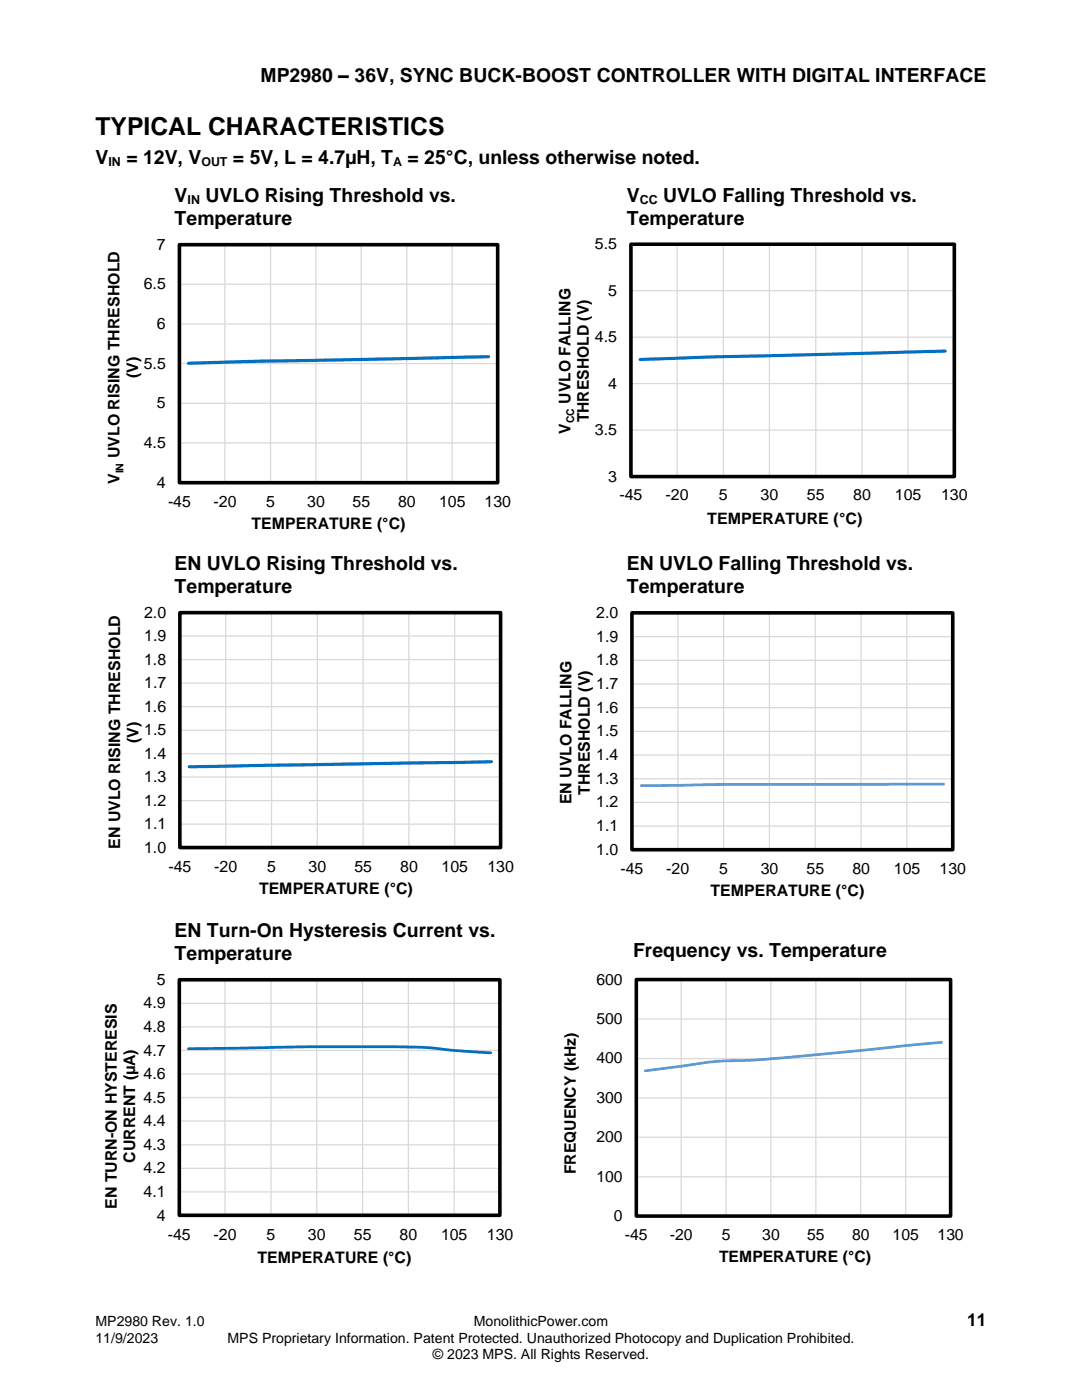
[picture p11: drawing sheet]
<svg xmlns="http://www.w3.org/2000/svg" width="216mm" height="279mm" viewBox="0 0 216 279" stroke-linecap="round" stroke-linejoin="round" font-family="sans-serif">
<defs><g id="words">
<text font-size="4.9" x="19" y="27">TYPICAL CHARACTERISTICS</text>
<g font-size="3.9">
<text x="52" y="16.3">MP2980 – 36V, SYNC BUCK-BOOST CONTROLLER WITH DIGITAL INTERFACE</text>
<text x="19" y="32.7">V</text>
<text x="25.2" y="32.7">= 12V, V</text>
<text x="46.5" y="32.7">= 5V, L = 4.7µH, T</text>
<text x="81.3" y="32.7">= 25°C, unless otherwise noted.</text>
<text x="34.8" y="40.4">V</text>
<text x="41" y="40.4">UVLO Rising Threshold vs.</text>
<text x="125.1" y="40.4">V</text>
<text x="132.3" y="40.4">UVLO Falling Threshold vs.</text>
<text x="34.8" y="44.8">Temperature</text>
<text x="125.1" y="44.8">Temperature</text>
<text x="34.8" y="113.8">EN UVLO Rising Threshold vs.</text>
<text x="125.1" y="113.8">EN UVLO Falling Threshold vs.</text>
<text x="34.8" y="118.3">Temperature</text>
<text x="125.1" y="118.3">Temperature</text>
<text x="34.8" y="187.1">EN Turn-On Hysteresis Current vs.</text>
<text x="34.8" y="191.5">Temperature</text>
<text x="126.3" y="191.1">Frequency vs. Temperature</text>
</g>
<text font-size="3.5" x="193" y="264.6">11</text>
<g font-size="3.2">
<text x="31.3" y="49.8">7</text>
<text x="28.7" y="57.8">6.5</text>
<text x="31.3" y="65.7">6</text>
<text x="27.6" y="75.5" transform="rotate(-90 27.6 75.5)">(V)</text>
<text x="28.7" y="73.6">5.5</text>
<text x="31.3" y="81.5">5</text>
<text x="113.8" y="80.6" transform="rotate(-90 113.8 80.6)">UVLO FALLING</text>
<text x="28.7" y="89.4">4.5</text>
<text x="113.8" y="86.5" transform="rotate(-90 113.8 86.5)">V</text>
<text x="117.5" y="84.3" transform="rotate(-90 117.5 84.3)">THRESHOLD (V)</text>
<text x="23.9" y="91.5" transform="rotate(-90 23.9 91.5)">UVLO RISING THRESHOLD</text>
<text x="23.9" y="96.6" transform="rotate(-90 23.9 96.6)">V</text>
<text x="31.3" y="97.4">4</text>
<text x="33.5" y="101.1">-45</text>
<text x="42.6" y="101.1">-20</text>
<text x="53.1" y="101.1">5</text>
<text x="61.3" y="101.1">30</text>
<text x="70.4" y="101.1">55</text>
<text x="79.4" y="101.1">80</text>
<text x="87.6" y="101.1">105</text>
<text x="96.7" y="101.1">130</text>
<text x="50.2" y="105.6">TEMPERATURE (°C)</text>
<text x="28.8" y="123.3">2.0</text>
<text x="119" y="123.3">2.0</text>
<text x="28.8" y="128">1.9</text>
<text x="119" y="128.1">1.9</text>
<text x="28.8" y="137.4">1.7</text>
<text x="28.8" y="132.7">1.8</text>
<text x="119" y="137.5">1.7</text>
<text x="119" y="132.8">1.8</text>
<text x="28.8" y="142">1.6</text>
<text x="119" y="142.2">1.6</text>
<text x="27.6" y="148.3" transform="rotate(-90 27.6 148.3)">(V)</text>
<text x="28.8" y="146.7">1.5</text>
<text x="119" y="147">1.5</text>
<text x="28.8" y="151.4">1.4</text>
<text x="119" y="151.7">1.4</text>
<text x="28.8" y="160.8">1.2</text>
<text x="28.8" y="156.1">1.3</text>
<text x="114" y="160.5" transform="rotate(-90 114 160.5)">EN UVLO FALLING</text>
<text x="117.7" y="158.6" transform="rotate(-90 117.7 158.6)">THRESHOLD (V)</text>
<text x="119" y="161.2">1.2</text>
<text x="119" y="156.4">1.3</text>
<text x="28.8" y="165.5">1.1</text>
<text x="119" y="165.9">1.1</text>
<text x="24" y="169.5" transform="rotate(-90 24 169.5)">EN UVLO RISING THRESHOLD</text>
<text x="28.8" y="170.2">1.0</text>
<text x="33.6" y="174">-45</text>
<text x="42.7" y="174">-20</text>
<text x="53.3" y="174">5</text>
<text x="61.6" y="174">30</text>
<text x="70.7" y="174">55</text>
<text x="79.9" y="174">80</text>
<text x="88.1" y="174">105</text>
<text x="97.3" y="174">130</text>
<text x="119" y="170.6">1.0</text>
<text x="51.7" y="178.4">TEMPERATURE (°C)</text>
<text x="123.8" y="174.4">-45</text>
<text x="133" y="174.4">-20</text>
<text x="141.8" y="178.7">TEMPERATURE (°C)</text>
<text x="143.5" y="174.4">5</text>
<text x="151.8" y="174.4">30</text>
<text x="160.9" y="174.4">55</text>
<text x="170.1" y="174.4">80</text>
<text x="178.3" y="174.4">105</text>
<text x="187.5" y="174.4">130</text>
<text x="31.3" y="196.5">5</text>
<text x="28.6" y="201.2">4.9</text>
<text x="28.6" y="205.9">4.8</text>
<text x="28.6" y="215.4">4.6</text>
<text x="28.6" y="210.7">4.7</text>
<text x="28.6" y="220.1">4.5</text>
<text x="28.6" y="224.8">4.4</text>
<text x="27" y="232.1" transform="rotate(-90 27 232.1)">CURRENT (µA)</text>
<text x="28.6" y="229.5">4.3</text>
<text x="28.6" y="234.2">4.2</text>
<text x="28.6" y="238.9">4.1</text>
<text x="23.3" y="241.2" transform="rotate(-90 23.3 241.2)">EN TURN-ON HYSTERESIS</text>
<text x="31.3" y="243.6">4</text>
<text x="33.5" y="247.4">-45</text>
<text x="42.6" y="247.4">-20</text>
<text x="53.2" y="247.4">5</text>
<text x="61.4" y="247.4">30</text>
<text x="70.6" y="247.4">55</text>
<text x="79.7" y="247.4">80</text>
<text x="88" y="247.4">105</text>
<text x="97.2" y="247.4">130</text>
<text x="51.4" y="252.1">TEMPERATURE (°C)</text>
</g>
<g font-size="3.1">
<text x="118.7" y="49.7">5.5</text>
<text x="121.4" y="59">5</text>
<text x="118.7" y="68.3">4.5</text>
<text x="121.4" y="77.6">4</text>
<text x="118.7" y="86.8">3.5</text>
<text x="121.4" y="96.1">3</text>
<text x="123.6" y="99.8">-45</text>
<text x="132.8" y="99.8">-20</text>
<text x="143.4" y="99.8">5</text>
<text x="151.8" y="99.8">30</text>
<text x="161" y="99.8">55</text>
<text x="170.2" y="99.8">80</text>
<text x="178.5" y="99.8">105</text>
<text x="187.8" y="99.8">130</text>
<text x="141.1" y="104.5">TEMPERATURE (°C)</text>
<text x="119" y="196.5">600</text>
<text x="119" y="204.4">500</text>
<text x="119" y="212.2">400</text>
<text x="119" y="220.1">300</text>
<text x="119" y="228">200</text>
<text x="114.9" y="234.3" transform="rotate(-90 114.9 234.3)">FREQUENCY (kHz)</text>
<text x="119" y="235.9">100</text>
<text x="122.5" y="243.7">0</text>
<text x="124.7" y="247.5">-45</text>
<text x="133.7" y="247.5">-20</text>
<text x="143.5" y="251.9">TEMPERATURE (°C)</text>
<text x="144" y="247.5">5</text>
<text x="152.1" y="247.5">30</text>
<text x="161.1" y="247.5">55</text>
<text x="170" y="247.5">80</text>
<text x="178.1" y="247.5">105</text>
<text x="187.1" y="247.5">130</text>
</g>
<g font-size="2.8">
<text x="19" y="264.6">MP2980 Rev. 1.0</text>
<text x="19" y="267.9">11/9/2023</text>
<text x="45.4" y="267.9">MPS Proprietary Information. Patent Protected. Unauthorized Photocopy and Duplication Prohibited.</text>
<text x="94.6" y="264.6">MonolithicPower.com</text>
<text x="86.4" y="271.2">© 2023 MPS. All Rights Reserved.</text>
</g>
<g font-size="2.5">
<text x="21.6" y="33.1">IN</text>
<text x="40.2" y="33.1">OUT</text>
<text x="78.5" y="33.1">A</text>
<text x="37.4" y="40.7">IN</text>
<text x="127.6" y="40.7">CC</text>
</g>
<g font-size="2.1">
<text x="114.6" y="84.5" transform="rotate(-90 114.6 84.5)">CC</text>
<text x="24.6" y="94.5" transform="rotate(-90 24.6 94.5)">IN</text>
</g>
</g></defs>
<g fill="none" stroke="#d9d9d9" stroke-width=".25">
<path d="M35.8 48.9h63.5v47.4M35.8 56.7h63.5M44.9 48.9v47.4M54 48.9v47.4M63 48.9v47.4M72.1 48.9v47.4M81.2 48.9v47.4M90.2 48.9v47.4M125.9 48.8h64.5v46.3M125.9 58h64.5M135.1 48.8v46.3M144.3 48.8v46.3"/>
<path d="M153.5 48.8v46.3M162.8 48.8v46.3M172 48.8v46.3M181.2 48.8v46.3M35.8 64.6h63.5M35.8 72.6h63.5M125.9 67.3h64.5M125.9 76.6h64.5M35.8 80.5h63.5M35.8 88.4h63.5M125.9 85.8h64.5M35.9 122.3h64v46.9"/>
<path d="M35.9 126.9h64M35.9 131.6h64M35.9 136.3h64M45 122.3v46.9M54.2 122.3v46.9M63.3 122.3v46.9M72.5 122.3v46.9M81.6 122.3v46.9M90.7 122.3v46.9M126.1 122.3h64v47.3M126.1 127.1h64M126.1 131.8h64"/>
<path d="M126.1 136.5h64M135.3 122.3v47.3M144.4 122.3v47.3M153.5 122.3v47.3M162.7 122.3v47.3M171.8 122.3v47.3M180.9 122.3v47.3M35.9 141h64M35.9 145.7h64M35.9 150.4h64M35.9 155.1h64M35.9 159.8h64"/>
<path d="M126.1 141.2h64M126.1 146h64M126.1 150.7h64M126.1 155.4h64M35.9 164.5h64M126.1 160.1h64M126.1 164.9h64M35.8 195.6h64v47h-64M44.9 195.6v47M54.1 195.6v47M63.2 195.6v47M72.4 195.6v47"/>
<path d="M81.5 195.6v47M90.6 195.6v47M126.9 195.5h62.8v47.2h-62.8M135.9 195.5v47.2M144.9 195.5v47.2M153.8 195.5v47.2M162.8 195.5v47.2M171.7 195.5v47.2M180.7 195.5v47.2M35.8 200.2h64M35.8 204.9h64M35.8 209.6h64"/>
<path d="M35.8 214.3h64M35.8 219h64M126.9 203.4h62.8M126.9 211.3h62.8M126.9 219.1h62.8M35.8 223.7h64M35.8 228.5h64M35.8 233.2h64M35.8 237.9h64M126.9 227h62.8M126.9 234.9h62.8"/>
</g>
<path d="M35.8 48.8h63.5v47.5h-63.5zM125.9 48.7h64.5v46.4h-64.5zM35.9 122.3h64v46.8h-64zM126.1 122.3h64v47.3h-64zM35.8 195.5h63.9v47h-63.9z" fill="none" stroke="#000" stroke-width=".72" stroke-linecap="butt"/>
<path d="M35.8 48.9v47.4h63.5M125.9 48.8v46.3h64.5M35.9 122.3v46.9h64M126.1 122.3v47.3h64M35.8 195.6v47h64M126.9 195.5v47.2h62.8" fill="none" stroke="#000" stroke-width=".25"/>
<path d="M97.5 71.2l-46.3 .9-13.6 .4M188.6 70.1l-46.1 1.1-14.8 .5M98.1 152l-60.4 1" fill="none" stroke="#0070c0" stroke-width=".63"/>
<path d="M188.3 156.5l-43.5 .1-16.8 .2" fill="none" stroke="#5b9bd5" stroke-width=".55"/>
<path d="M37.6 209.3l27.6-.4a307.8 307.8 0 0 1 22.1 .3l3.3 .4 7.3 .5" fill="none" stroke="#0070c0" stroke-width=".55"/>
<path d="M127 195.5h62.7v47.2h-62.7z" fill="none" stroke="#000" stroke-width=".71" stroke-linecap="butt"/>
<path d="M187.9 208l-16.8 1.7a327.5 327.5 0 0 1-28.9 2.2l-13.4 1.8" fill="none" stroke="#5b9bd5" stroke-width=".54"/>
<use href="#words"/>
</svg>
